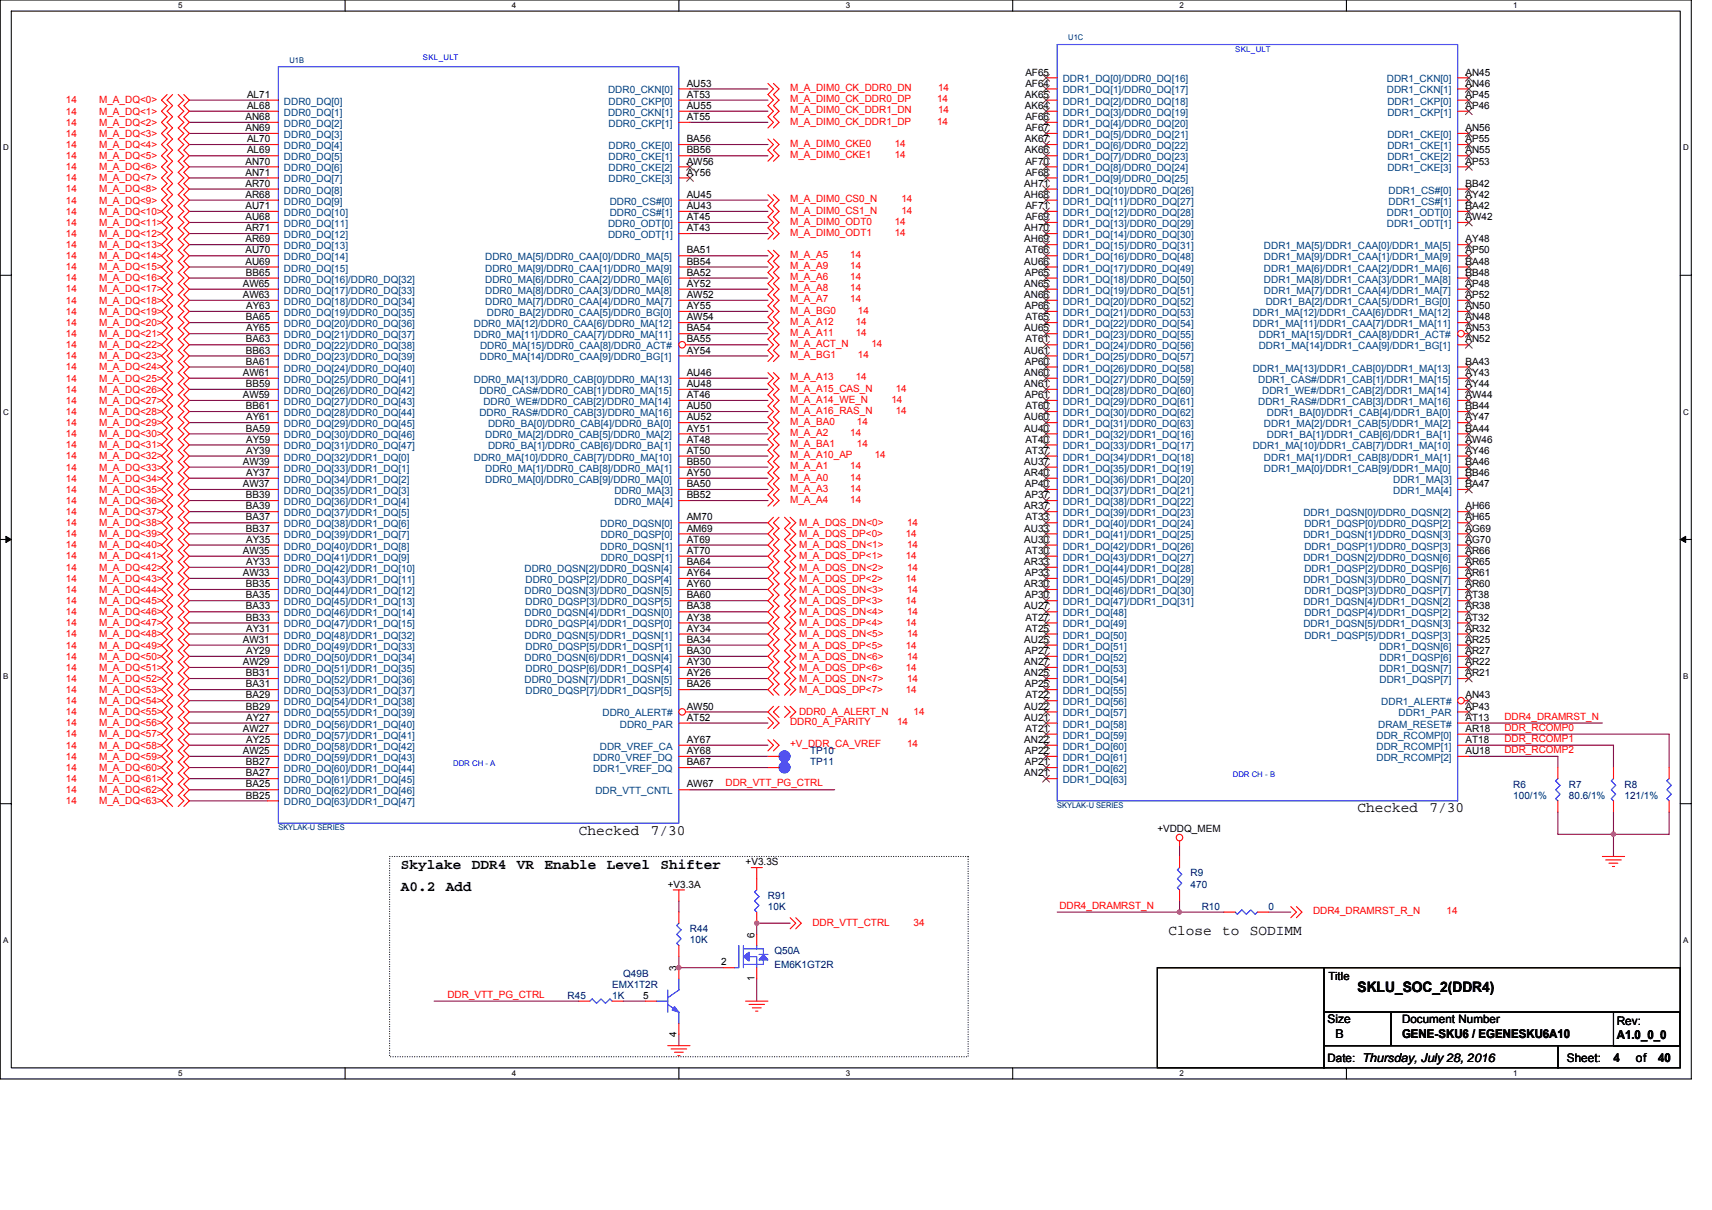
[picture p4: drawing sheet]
<svg xmlns="http://www.w3.org/2000/svg" width="297mm" height="210mm" viewBox="0 0 297 210" stroke-linecap="round" stroke-linejoin="round" font-family="sans-serif">
<defs><g id="words">
<g font-size="2.5">
<text x="235.5" y="140.9">Checked</text>
<text x="248" y="140.9">7/30</text>
<text x="100.4" y="144.8">Checked</text>
<text x="112.9" y="144.8">7/30</text>
<text x="69.5" y="150.7">Skylake</text>
<text x="69.5" y="154.6">A0.2</text>
<text x="77.4" y="154.6">Add</text>
<text x="81.8" y="150.7">DDR4</text>
<text x="89.7" y="150.7">VR</text>
<text x="94.5" y="150.7">Enable</text>
<text x="105.3" y="150.7">Level</text>
<text x="114.6" y="150.7">Shifter</text>
<text x="202.7" y="162.2">Close</text>
<text x="212" y="162.2">to</text>
<text x="216.9" y="162.2">SODIMM</text>
<text x="235.5" y="172.2">SKLU_SOC_2(DDR4)</text>
</g>
<g font-size="2.1">
<text x="230.3" y="177.5">Size</text>
<text x="280.5" y="177.9">Rev:</text>
<text x="231.7" y="180.1">B</text>
<text x="243.3" y="180.1">GENE-SKU6 / EGENESKU6A10</text>
<text x="271.8" y="184.3">Sheet:</text>
<text x="279.9" y="184.4">4</text>
<text x="280.5" y="180.3">A1.0_0_0</text>
<text x="283.8" y="184.3">of</text>
<text x="287.7" y="184.4">40</text>
</g>
<g font-size="2">
<text x="243.3" y="177.5">Document Number</text>
<text x="230.3" y="184.2">Date: Thursday, July 28, 2016</text>
</g>
<text font-size="1.9" x="230.5" y="170.1">Title</text>
<g font-size="1.7" fill="#f00">
<text x="11.4" y="17.9">14</text>
<text x="17.2" y="17.9">M_A_DQ&lt;0&gt;</text>
<text x="137.1" y="15.8">M_A_DIM0_CK_DDR0_DN</text>
<text x="137.1" y="17.8">M_A_DIM0_CK_DDR0_DP</text>
<text x="162.6" y="17.8">14</text>
<text x="162.8" y="15.8">14</text>
<text x="11.4" y="19.9">14</text>
<text x="11.4" y="21.8">14</text>
<text x="11.4" y="23.7">14</text>
<text x="17.2" y="19.9">M_A_DQ&lt;1&gt;</text>
<text x="17.2" y="21.8">M_A_DQ&lt;2&gt;</text>
<text x="17.2" y="23.7">M_A_DQ&lt;3&gt;</text>
<text x="137.1" y="19.7">M_A_DIM0_CK_DDR1_DN</text>
<text x="137.1" y="21.6">M_A_DIM0_CK_DDR1_DP</text>
<text x="162.6" y="21.6">14</text>
<text x="162.8" y="19.7">14</text>
<text x="11.4" y="25.7">14</text>
<text x="11.4" y="27.6">14</text>
<text x="11.4" y="29.5">14</text>
<text x="17.2" y="25.7">M_A_DQ&lt;4&gt;</text>
<text x="17.2" y="27.6">M_A_DQ&lt;5&gt;</text>
<text x="17.2" y="29.5">M_A_DQ&lt;6&gt;</text>
<text x="137.1" y="25.5">M_A_DIM0_CKE0</text>
<text x="137.1" y="27.4">M_A_DIM0_CKE1</text>
<text x="155.2" y="25.5">14</text>
<text x="155.2" y="27.4">14</text>
<text x="11.4" y="31.5">14</text>
<text x="11.4" y="33.4">14</text>
<text x="11.4" y="35.3">14</text>
<text x="17.2" y="31.5">M_A_DQ&lt;7&gt;</text>
<text x="17.2" y="33.4">M_A_DQ&lt;8&gt;</text>
<text x="17.2" y="35.3">M_A_DQ&lt;9&gt;</text>
<text x="137.1" y="35.1">M_A_DIM0_CS0_N</text>
<text x="156.4" y="35.1">14</text>
<text x="11.4" y="37.3">14</text>
<text x="11.4" y="39.2">14</text>
<text x="11.4" y="41.1">14</text>
<text x="17.2" y="37.3">M_A_DQ&lt;10&gt;</text>
<text x="17.2" y="39.2">M_A_DQ&lt;11&gt;</text>
<text x="17.2" y="41.1">M_A_DQ&lt;12&gt;</text>
<text x="137.1" y="37.1">M_A_DIM0_CS1_N</text>
<text x="137.1" y="39">M_A_DIM0_ODT0</text>
<text x="137.1" y="40.9">M_A_DIM0_ODT1</text>
<text x="155.2" y="39">14</text>
<text x="155.2" y="40.9">14</text>
<text x="156.4" y="37.1">14</text>
<text x="11.4" y="43.1">14</text>
<text x="11.4" y="45">14</text>
<text x="11.4" y="46.9">14</text>
<text x="17.2" y="43.1">M_A_DQ&lt;13&gt;</text>
<text x="17.2" y="45">M_A_DQ&lt;14&gt;</text>
<text x="17.2" y="46.9">M_A_DQ&lt;15&gt;</text>
<text x="137.1" y="44.8">M_A_A5</text>
<text x="137.1" y="46.7">M_A_A9</text>
<text x="147.5" y="44.8">14</text>
<text x="147.5" y="46.7">14</text>
<text x="11.4" y="48.8">14</text>
<text x="11.4" y="50.8">14</text>
<text x="11.4" y="52.7">14</text>
<text x="17.2" y="48.8">M_A_DQ&lt;16&gt;</text>
<text x="17.2" y="50.8">M_A_DQ&lt;17&gt;</text>
<text x="17.2" y="52.7">M_A_DQ&lt;18&gt;</text>
<text x="137.1" y="48.6">M_A_A6</text>
<text x="137.1" y="50.6">M_A_A8</text>
<text x="137.1" y="52.5">M_A_A7</text>
<text x="147.5" y="48.6">14</text>
<text x="147.5" y="50.6">14</text>
<text x="147.5" y="52.5">14</text>
<text x="11.4" y="54.6">14</text>
<text x="11.4" y="56.6">14</text>
<text x="11.4" y="58.5">14</text>
<text x="17.2" y="54.6">M_A_DQ&lt;19&gt;</text>
<text x="17.2" y="56.6">M_A_DQ&lt;20&gt;</text>
<text x="17.2" y="58.5">M_A_DQ&lt;21&gt;</text>
<text x="137.1" y="54.4">M_A_BG0</text>
<text x="137.1" y="56.4">M_A_A12</text>
<text x="137.1" y="58.3">M_A_A11</text>
<text x="148.5" y="56.4">14</text>
<text x="148.5" y="58.3">14</text>
<text x="148.9" y="54.4">14</text>
<text x="11.4" y="60.4">14</text>
<text x="11.4" y="62.4">14</text>
<text x="11.4" y="64.3">14</text>
<text x="17.2" y="60.4">M_A_DQ&lt;22&gt;</text>
<text x="17.2" y="62.4">M_A_DQ&lt;23&gt;</text>
<text x="17.2" y="64.3">M_A_DQ&lt;24&gt;</text>
<text x="137.1" y="60.2">M_A_ACT_N</text>
<text x="137.1" y="62.1">M_A_BG1</text>
<text x="148.9" y="62.1">14</text>
<text x="151.2" y="60.2">14</text>
<text x="11.4" y="66.2">14</text>
<text x="11.4" y="68.1">14</text>
<text x="11.4" y="70.1">14</text>
<text x="17.2" y="66.2">M_A_DQ&lt;25&gt;</text>
<text x="17.2" y="68.1">M_A_DQ&lt;26&gt;</text>
<text x="17.2" y="70.1">M_A_DQ&lt;27&gt;</text>
<text x="137.1" y="66">M_A_A13</text>
<text x="137.1" y="67.9">M_A_A15_CAS_N</text>
<text x="137.1" y="69.9">M_A_A14_WE_N</text>
<text x="137.1" y="71.8">M_A_A16_RAS_N</text>
<text x="148.5" y="66">14</text>
<text x="154.7" y="69.9">14</text>
<text x="155.4" y="67.9">14</text>
<text x="155.4" y="71.8">14</text>
<text x="11.4" y="72">14</text>
<text x="11.4" y="73.9">14</text>
<text x="11.4" y="75.9">14</text>
<text x="11.4" y="77.8">14</text>
<text x="17.2" y="72">M_A_DQ&lt;28&gt;</text>
<text x="17.2" y="73.9">M_A_DQ&lt;29&gt;</text>
<text x="17.2" y="75.9">M_A_DQ&lt;30&gt;</text>
<text x="17.2" y="77.8">M_A_DQ&lt;31&gt;</text>
<text x="137.1" y="73.7">M_A_BA0</text>
<text x="137.1" y="75.7">M_A_A2</text>
<text x="137.1" y="77.6">M_A_BA1</text>
<text x="147.5" y="75.7">14</text>
<text x="148.7" y="73.7">14</text>
<text x="148.7" y="77.6">14</text>
<text x="11.4" y="79.7">14</text>
<text x="11.4" y="81.7">14</text>
<text x="11.4" y="83.6">14</text>
<text x="17.2" y="79.7">M_A_DQ&lt;32&gt;</text>
<text x="17.2" y="81.7">M_A_DQ&lt;33&gt;</text>
<text x="17.2" y="83.6">M_A_DQ&lt;34&gt;</text>
<text x="137.1" y="79.5">M_A_A10_AP</text>
<text x="137.1" y="81.4">M_A_A1</text>
<text x="137.1" y="83.4">M_A_A0</text>
<text x="147.5" y="81.4">14</text>
<text x="147.5" y="83.4">14</text>
<text x="151.8" y="79.5">14</text>
<text x="11.4" y="85.5">14</text>
<text x="11.4" y="87.4">14</text>
<text x="11.4" y="89.4">14</text>
<text x="17.2" y="85.5">M_A_DQ&lt;35&gt;</text>
<text x="17.2" y="87.4">M_A_DQ&lt;36&gt;</text>
<text x="17.2" y="89.4">M_A_DQ&lt;37&gt;</text>
<text x="137.1" y="85.3">M_A_A3</text>
<text x="137.1" y="87.2">M_A_A4</text>
<text x="147.5" y="85.3">14</text>
<text x="147.5" y="87.2">14</text>
<text x="11.4" y="91.3">14</text>
<text x="11.4" y="93.2">14</text>
<text x="11.4" y="95.2">14</text>
<text x="17.2" y="91.3">M_A_DQ&lt;38&gt;</text>
<text x="17.2" y="93.2">M_A_DQ&lt;39&gt;</text>
<text x="17.2" y="95.2">M_A_DQ&lt;40&gt;</text>
<text x="138.6" y="91.3">M_A_DQS_DN&lt;0&gt;</text>
<text x="138.6" y="93.2">M_A_DQS_DP&lt;0&gt;</text>
<text x="138.6" y="95.2">M_A_DQS_DN&lt;1&gt;</text>
<text x="157.2" y="93.2">14</text>
<text x="157.4" y="91.3">14</text>
<text x="157.4" y="95.2">14</text>
<text x="11.4" y="97.1">14</text>
<text x="11.4" y="99">14</text>
<text x="11.4" y="101">14</text>
<text x="17.2" y="97.1">M_A_DQ&lt;41&gt;</text>
<text x="17.2" y="99">M_A_DQ&lt;42&gt;</text>
<text x="17.2" y="101">M_A_DQ&lt;43&gt;</text>
<text x="138.6" y="97.1">M_A_DQS_DP&lt;1&gt;</text>
<text x="138.6" y="99">M_A_DQS_DN&lt;2&gt;</text>
<text x="138.6" y="101">M_A_DQS_DP&lt;2&gt;</text>
<text x="157.2" y="97.1">14</text>
<text x="157.2" y="101">14</text>
<text x="157.4" y="99">14</text>
<text x="11.4" y="102.9">14</text>
<text x="11.4" y="104.8">14</text>
<text x="11.4" y="106.7">14</text>
<text x="17.2" y="102.9">M_A_DQ&lt;44&gt;</text>
<text x="17.2" y="104.8">M_A_DQ&lt;45&gt;</text>
<text x="17.2" y="106.7">M_A_DQ&lt;46&gt;</text>
<text x="138.6" y="102.9">M_A_DQS_DN&lt;3&gt;</text>
<text x="138.6" y="104.8">M_A_DQS_DP&lt;3&gt;</text>
<text x="138.6" y="106.7">M_A_DQS_DN&lt;4&gt;</text>
<text x="157.2" y="104.8">14</text>
<text x="157.4" y="102.9">14</text>
<text x="157.4" y="106.7">14</text>
<text x="11.4" y="108.7">14</text>
<text x="11.4" y="110.6">14</text>
<text x="11.4" y="112.5">14</text>
<text x="17.2" y="108.7">M_A_DQ&lt;47&gt;</text>
<text x="17.2" y="110.6">M_A_DQ&lt;48&gt;</text>
<text x="17.2" y="112.5">M_A_DQ&lt;49&gt;</text>
<text x="138.6" y="108.7">M_A_DQS_DP&lt;4&gt;</text>
<text x="138.6" y="110.6">M_A_DQS_DN&lt;5&gt;</text>
<text x="138.6" y="112.5">M_A_DQS_DP&lt;5&gt;</text>
<text x="157.2" y="108.7">14</text>
<text x="157.2" y="112.5">14</text>
<text x="157.4" y="110.6">14</text>
<text x="11.4" y="114.5">14</text>
<text x="11.4" y="116.4">14</text>
<text x="11.4" y="118.3">14</text>
<text x="17.2" y="114.5">M_A_DQ&lt;50&gt;</text>
<text x="17.2" y="116.4">M_A_DQ&lt;51&gt;</text>
<text x="17.2" y="118.3">M_A_DQ&lt;52&gt;</text>
<text x="138.6" y="114.5">M_A_DQS_DN&lt;6&gt;</text>
<text x="138.6" y="116.4">M_A_DQS_DP&lt;6&gt;</text>
<text x="138.6" y="118.3">M_A_DQS_DN&lt;7&gt;</text>
<text x="157.2" y="116.4">14</text>
<text x="157.4" y="114.5">14</text>
<text x="157.4" y="118.3">14</text>
<text x="11.4" y="120.3">14</text>
<text x="11.4" y="122.2">14</text>
<text x="11.4" y="124.1">14</text>
<text x="17.2" y="120.3">M_A_DQ&lt;53&gt;</text>
<text x="17.2" y="122.2">M_A_DQ&lt;54&gt;</text>
<text x="17.2" y="124.1">M_A_DQ&lt;55&gt;</text>
<text x="137.1" y="125.9">DDR0_A_PARITY</text>
<text x="138.6" y="120.3">M_A_DQS_DP&lt;7&gt;</text>
<text x="138.6" y="124.1">DDR0_A_ALERT_N</text>
<text x="155.6" y="125.9">14</text>
<text x="157.2" y="120.3">14</text>
<text x="158.5" y="124.1">14</text>
<text x="261" y="124.9">DDR4_DRAMRST_N</text>
<text x="11.4" y="126">14</text>
<text x="11.4" y="128">14</text>
<text x="11.4" y="129.9">14</text>
<text x="11.4" y="131.8">14</text>
<text x="17.2" y="126">M_A_DQ&lt;56&gt;</text>
<text x="17.2" y="128">M_A_DQ&lt;57&gt;</text>
<text x="17.2" y="129.9">M_A_DQ&lt;58&gt;</text>
<text x="17.2" y="131.8">M_A_DQ&lt;59&gt;</text>
<text x="137.1" y="129.7">+V_DDR_CA_VREF</text>
<text x="157.4" y="129.7">14</text>
<text x="261" y="126.8">DDR_RCOMP0</text>
<text x="261" y="128.7">DDR_RCOMP1</text>
<text x="261" y="130.7">DDR_RCOMP2</text>
<text x="11.4" y="133.8">14</text>
<text x="11.4" y="135.7">14</text>
<text x="11.4" y="137.6">14</text>
<text x="17.2" y="133.8">M_A_DQ&lt;60&gt;</text>
<text x="17.2" y="135.7">M_A_DQ&lt;61&gt;</text>
<text x="17.2" y="137.6">M_A_DQ&lt;62&gt;</text>
<text x="125.9" y="136.5">DDR_VTT_PG_CTRL</text>
<text x="11.4" y="139.6">14</text>
<text x="17.2" y="139.6">M_A_DQ&lt;63&gt;</text>
<text x="140.9" y="160.6">DDR_VTT_CTRL</text>
<text x="158.5" y="160.6">34</text>
<text x="183.8" y="157.7">DDR4_DRAMRST_N</text>
<text x="227.8" y="158.7">DDR4_DRAMRST_R_N</text>
<text x="251" y="158.7">14</text>
<text x="77.6" y="173.1">DDR_VTT_PG_CTRL</text>
</g>
<g font-size="1.7">
<text x="42.9" y="17">AL71</text>
<text x="119.1" y="15">AU53</text>
<text x="119.1" y="17">AT53</text>
<text x="177.8" y="17">AK65</text>
<text x="177.9" y="13.1">AF65</text>
<text x="177.9" y="15">AF64</text>
<text x="254.3" y="13.1">AN45</text>
<text x="254.3" y="15">AN46</text>
<text x="254.3" y="17">AP45</text>
<text x="42.6" y="20.8">AN68</text>
<text x="42.6" y="22.8">AN69</text>
<text x="42.9" y="18.9">AL68</text>
<text x="119.1" y="18.9">AU55</text>
<text x="119.1" y="20.8">AT55</text>
<text x="177.8" y="18.9">AK64</text>
<text x="177.9" y="20.8">AF66</text>
<text x="177.9" y="22.8">AF67</text>
<text x="254.3" y="22.8">AN56</text>
<text x="254.3" y="18.9">AP46</text>
<text x="42.6" y="28.6">AN70</text>
<text x="42.9" y="24.7">AL70</text>
<text x="42.9" y="26.6">AL69</text>
<text x="119.1" y="24.7">BA56</text>
<text x="119.1" y="26.6">BB56</text>
<text x="119.1" y="28.6">AW56</text>
<text x="177.8" y="24.7">AK67</text>
<text x="177.8" y="26.6">AK66</text>
<text x="177.9" y="28.6">AF70</text>
<text x="254.3" y="24.7">AP55</text>
<text x="254.3" y="26.6">AN55</text>
<text x="254.3" y="28.6">AP53</text>
<text x="42.6" y="30.5">AN71</text>
<text x="42.6" y="32.4">AR70</text>
<text x="42.6" y="34.3">AR68</text>
<text x="119.1" y="34.3">AU45</text>
<text x="119.1" y="30.5">AY56</text>
<text x="177.7" y="32.4">AH71</text>
<text x="177.7" y="34.3">AH68</text>
<text x="177.9" y="30.5">AF68</text>
<text x="254.3" y="32.4">BB42</text>
<text x="254.3" y="34.3">AY42</text>
<text x="42.6" y="36.3">AU71</text>
<text x="42.6" y="38.2">AU68</text>
<text x="42.6" y="40.1">AR71</text>
<text x="119.1" y="36.3">AU43</text>
<text x="119.1" y="38.2">AT45</text>
<text x="119.1" y="40.1">AT43</text>
<text x="177.7" y="40.1">AH70</text>
<text x="177.9" y="36.3">AF71</text>
<text x="177.9" y="38.2">AF69</text>
<text x="254.3" y="36.3">BA42</text>
<text x="254.3" y="38.2">AW42</text>
<text x="42.6" y="42.1">AR69</text>
<text x="42.6" y="44">AU70</text>
<text x="42.6" y="45.9">AU69</text>
<text x="42.7" y="47.9">BB65</text>
<text x="119.1" y="44">BA51</text>
<text x="119.1" y="47.9">BA52</text>
<text x="119.1" y="45.9">BB54</text>
<text x="177.7" y="42.1">AH69</text>
<text x="177.7" y="45.9">AU66</text>
<text x="177.8" y="47.9">AP65</text>
<text x="177.9" y="44">AT66</text>
<text x="254.3" y="42.1">AY48</text>
<text x="254.3" y="45.9">BA48</text>
<text x="254.3" y="47.9">BB48</text>
<text x="254.3" y="44">AP50</text>
<text x="42.1" y="49.8">AW65</text>
<text x="42.1" y="51.7">AW63</text>
<text x="42.7" y="53.6">AY63</text>
<text x="119.1" y="53.6">AY55</text>
<text x="119.1" y="51.7">AW52</text>
<text x="119.1" y="49.8">AY52</text>
<text x="177.7" y="49.8">AN65</text>
<text x="177.7" y="51.7">AN66</text>
<text x="177.8" y="53.6">AP66</text>
<text x="254.3" y="51.7">AP52</text>
<text x="254.3" y="49.8">AP48</text>
<text x="254.3" y="53.6">AN50</text>
<text x="42.7" y="55.6">BA65</text>
<text x="42.7" y="59.4">BA63</text>
<text x="42.7" y="57.5">AY65</text>
<text x="119.1" y="57.5">BA54</text>
<text x="119.1" y="55.6">AW54</text>
<text x="119.1" y="59.4">BA55</text>
<text x="177.7" y="57.5">AU65</text>
<text x="177.9" y="55.6">AT65</text>
<text x="177.9" y="59.4">AT61</text>
<text x="254.3" y="59.4">AN52</text>
<text x="254.3" y="57.5">AN53</text>
<text x="254.3" y="55.6">AN48</text>
<text x="42.1" y="65.2">AW61</text>
<text x="42.7" y="61.4">BB63</text>
<text x="42.7" y="63.3">BA61</text>
<text x="119.1" y="65.2">AU46</text>
<text x="119.1" y="61.4">AY54</text>
<text x="177.7" y="61.4">AU61</text>
<text x="177.7" y="65.2">AN60</text>
<text x="177.8" y="63.3">AP60</text>
<text x="254.3" y="65.2">AY43</text>
<text x="254.3" y="63.3">BA43</text>
<text x="42.1" y="69.1">AW59</text>
<text x="42.7" y="67.2">BB59</text>
<text x="42.7" y="71">BB61</text>
<text x="119.1" y="69.1">AT46</text>
<text x="119.1" y="67.2">AU48</text>
<text x="119.1" y="71">AU50</text>
<text x="177.7" y="67.2">AN61</text>
<text x="177.8" y="69.1">AP61</text>
<text x="177.9" y="71">AT60</text>
<text x="254.3" y="67.2">AY44</text>
<text x="254.3" y="71">BB44</text>
<text x="254.3" y="69.1">AW44</text>
<text x="42.7" y="74.9">BA59</text>
<text x="42.7" y="72.9">AY61</text>
<text x="42.7" y="76.8">AY59</text>
<text x="119.1" y="72.9">AU52</text>
<text x="119.1" y="76.8">AT48</text>
<text x="119.1" y="74.9">AY51</text>
<text x="177.7" y="72.9">AU60</text>
<text x="177.7" y="74.9">AU40</text>
<text x="177.9" y="76.8">AT40</text>
<text x="254.3" y="74.9">BA44</text>
<text x="254.3" y="72.9">AY47</text>
<text x="254.3" y="76.8">AW46</text>
<text x="42.1" y="80.7">AW39</text>
<text x="42.7" y="78.7">AY39</text>
<text x="42.7" y="82.6">AY37</text>
<text x="119.1" y="78.7">AT50</text>
<text x="119.1" y="82.6">AY50</text>
<text x="119.1" y="80.7">BB50</text>
<text x="177.7" y="80.7">AU37</text>
<text x="177.7" y="82.6">AR40</text>
<text x="177.9" y="78.7">AT37</text>
<text x="254.3" y="80.7">BA46</text>
<text x="254.3" y="78.7">AY46</text>
<text x="254.3" y="82.6">BB46</text>
<text x="42.1" y="84.5">AW37</text>
<text x="42.7" y="86.5">BB39</text>
<text x="42.7" y="88.4">BA39</text>
<text x="119.1" y="84.5">BA50</text>
<text x="119.1" y="86.5">BB52</text>
<text x="177.7" y="88.4">AR37</text>
<text x="177.8" y="84.5">AP40</text>
<text x="177.8" y="86.5">AP37</text>
<text x="254.3" y="84.5">BA47</text>
<text x="254.3" y="88.4">AH66</text>
<text x="42.7" y="90.3">BA37</text>
<text x="42.7" y="92.2">BB37</text>
<text x="42.7" y="94.2">AY35</text>
<text x="119.1" y="92.2">AM69</text>
<text x="119.1" y="90.3">AM70</text>
<text x="119.1" y="94.2">AT69</text>
<text x="177.7" y="92.2">AU33</text>
<text x="177.7" y="94.2">AU30</text>
<text x="177.9" y="90.3">AT33</text>
<text x="254.3" y="90.3">AH65</text>
<text x="254.3" y="94.2">AG70</text>
<text x="254.3" y="92.2">AG69</text>
<text x="42.1" y="96.1">AW35</text>
<text x="42.1" y="100">AW33</text>
<text x="42.7" y="101.9">BB35</text>
<text x="42.7" y="98">AY33</text>
<text x="119.1" y="96.1">AT70</text>
<text x="119.1" y="100">AY64</text>
<text x="119.1" y="98">BA64</text>
<text x="119.1" y="101.9">AY60</text>
<text x="177.7" y="98">AR33</text>
<text x="177.7" y="101.9">AR30</text>
<text x="177.8" y="100">AP33</text>
<text x="177.9" y="96.1">AT30</text>
<text x="254.3" y="98">AR65</text>
<text x="254.3" y="101.9">AR60</text>
<text x="254.3" y="96.1">AR66</text>
<text x="254.3" y="100">AR61</text>
<text x="42.7" y="103.8">BA35</text>
<text x="42.7" y="105.8">BA33</text>
<text x="42.7" y="107.7">BB33</text>
<text x="119.1" y="103.8">BA60</text>
<text x="119.1" y="107.7">AY38</text>
<text x="119.1" y="105.8">BA38</text>
<text x="177.7" y="105.8">AU27</text>
<text x="177.8" y="103.8">AP30</text>
<text x="177.9" y="107.7">AT27</text>
<text x="254.3" y="105.8">AR38</text>
<text x="254.3" y="103.8">AT38</text>
<text x="254.3" y="107.7">AT32</text>
<text x="42.1" y="111.5">AW31</text>
<text x="42.7" y="109.6">AY31</text>
<text x="42.7" y="113.5">AY29</text>
<text x="119.1" y="111.5">BA34</text>
<text x="119.1" y="109.6">AY34</text>
<text x="119.1" y="113.5">BA30</text>
<text x="177.7" y="111.5">AU25</text>
<text x="177.8" y="113.5">AP27</text>
<text x="177.9" y="109.6">AT25</text>
<text x="254.3" y="113.5">AR27</text>
<text x="254.3" y="109.6">AR32</text>
<text x="254.3" y="111.5">AR25</text>
<text x="42.1" y="115.4">AW29</text>
<text x="42.7" y="117.3">BB31</text>
<text x="42.7" y="119.3">BA31</text>
<text x="119.1" y="115.4">AY30</text>
<text x="119.1" y="119.3">BA26</text>
<text x="119.1" y="117.3">AY26</text>
<text x="177.7" y="115.4">AN27</text>
<text x="177.7" y="117.3">AN25</text>
<text x="177.8" y="119.3">AP25</text>
<text x="254.3" y="117.3">AR21</text>
<text x="254.3" y="115.4">AR22</text>
<text x="42.7" y="121.2">BA29</text>
<text x="42.7" y="123.1">BB29</text>
<text x="42.7" y="125.1">AY27</text>
<text x="119.1" y="125.1">AT52</text>
<text x="119.1" y="123.1">AW50</text>
<text x="177.7" y="123.1">AU22</text>
<text x="177.7" y="125.1">AU21</text>
<text x="177.9" y="121.2">AT22</text>
<text x="254.3" y="125.1">AT13</text>
<text x="254.3" y="123.1">AP43</text>
<text x="254.3" y="121.2">AN43</text>
<text x="42.1" y="127">AW27</text>
<text x="42.1" y="130.9">AW25</text>
<text x="42.7" y="128.9">AY25</text>
<text x="119.1" y="128.9">AY67</text>
<text x="119.1" y="130.9">AY68</text>
<text x="177.7" y="128.9">AN22</text>
<text x="177.8" y="130.9">AP22</text>
<text x="177.9" y="127">AT21</text>
<text x="254.3" y="127">AR18</text>
<text x="254.3" y="128.9">AT18</text>
<text x="254.3" y="130.9">AU18</text>
<text x="42.7" y="132.8">BB27</text>
<text x="42.7" y="134.7">BA27</text>
<text x="42.7" y="136.7">BA25</text>
<text x="119.1" y="136.7">AW67</text>
<text x="119.1" y="132.8">BA67</text>
<text x="177.7" y="134.7">AN21</text>
<text x="177.8" y="132.8">AP21</text>
<text x="42.7" y="138.6">BB25</text>
<text x="200.8" y="144.4">+VDDQ_MEM</text>
<text x="115.9" y="154.1">+V3.3A</text>
<text x="129.4" y="150.2">+V3.3S</text>
<text x="125.1" y="167.5">2</text>
<text x="130.9" y="162.7" transform="rotate(-90 130.9 162.7)">6</text>
<text x="111.6" y="173.3">5</text>
<text x="117.4" y="168.5" transform="rotate(-90 117.4 168.5)">3</text>
<text x="130.9" y="170.2" transform="rotate(-90 130.9 170.2)">1</text>
<text x="117.4" y="179.9" transform="rotate(-90 117.4 179.9)">4</text>
</g>
<g font-size="1.7" fill="#004080">
<text x="105.5" y="16.2">DDR0_CKN[0]</text>
<text x="184.4" y="14.3">DDR1_DQ[0]/DDR0_DQ[16]</text>
<text x="184.4" y="16.2">DDR1_DQ[1]/DDR0_DQ[17]</text>
<text x="240.6" y="14.3">DDR1_CKN[0]</text>
<text x="240.6" y="16.2">DDR1_CKN[1]</text>
<text x="49.3" y="18.2">DDR0_DQ[0]</text>
<text x="49.3" y="20.1">DDR0_DQ[1]</text>
<text x="49.3" y="22">DDR0_DQ[2]</text>
<text x="49.3" y="23.9">DDR0_DQ[3]</text>
<text x="105.5" y="20.1">DDR0_CKN[1]</text>
<text x="105.6" y="18.2">DDR0_CKP[0]</text>
<text x="105.6" y="22">DDR0_CKP[1]</text>
<text x="184.4" y="18.2">DDR1_DQ[2]/DDR0_DQ[18]</text>
<text x="184.4" y="20.1">DDR1_DQ[3]/DDR0_DQ[19]</text>
<text x="184.4" y="22">DDR1_DQ[4]/DDR0_DQ[20]</text>
<text x="184.4" y="23.9">DDR1_DQ[5]/DDR0_DQ[21]</text>
<text x="240.7" y="23.9">DDR1_CKE[0]</text>
<text x="240.7" y="18.2">DDR1_CKP[0]</text>
<text x="240.7" y="20.1">DDR1_CKP[1]</text>
<text x="49.3" y="25.9">DDR0_DQ[4]</text>
<text x="49.3" y="27.8">DDR0_DQ[5]</text>
<text x="49.3" y="29.7">DDR0_DQ[6]</text>
<text x="105.6" y="25.9">DDR0_CKE[0]</text>
<text x="105.6" y="27.8">DDR0_CKE[1]</text>
<text x="105.6" y="29.7">DDR0_CKE[2]</text>
<text x="184.4" y="25.9">DDR1_DQ[6]/DDR0_DQ[22]</text>
<text x="184.4" y="27.8">DDR1_DQ[7]/DDR0_DQ[23]</text>
<text x="184.4" y="29.7">DDR1_DQ[8]/DDR0_DQ[24]</text>
<text x="240.7" y="25.9">DDR1_CKE[1]</text>
<text x="240.7" y="27.8">DDR1_CKE[2]</text>
<text x="240.7" y="29.7">DDR1_CKE[3]</text>
<text x="49.3" y="31.7">DDR0_DQ[7]</text>
<text x="49.3" y="33.6">DDR0_DQ[8]</text>
<text x="49.3" y="35.5">DDR0_DQ[9]</text>
<text x="105.6" y="31.7">DDR0_CKE[3]</text>
<text x="105.8" y="35.5">DDR0_CS#[0]</text>
<text x="184.4" y="31.7">DDR1_DQ[9]/DDR0_DQ[25]</text>
<text x="184.4" y="33.6">DDR1_DQ[10]/DDR0_DQ[26]</text>
<text x="184.4" y="35.5">DDR1_DQ[11]/DDR0_DQ[27]</text>
<text x="240.9" y="33.6">DDR1_CS#[0]</text>
<text x="240.9" y="35.5">DDR1_CS#[1]</text>
<text x="49.3" y="37.5">DDR0_DQ[10]</text>
<text x="49.3" y="39.4">DDR0_DQ[11]</text>
<text x="49.3" y="41.3">DDR0_DQ[12]</text>
<text x="105.5" y="39.4">DDR0_ODT[0]</text>
<text x="105.5" y="41.3">DDR0_ODT[1]</text>
<text x="105.8" y="37.5">DDR0_CS#[1]</text>
<text x="184.4" y="37.5">DDR1_DQ[12]/DDR0_DQ[28]</text>
<text x="184.4" y="39.4">DDR1_DQ[13]/DDR0_DQ[29]</text>
<text x="184.4" y="41.3">DDR1_DQ[14]/DDR0_DQ[30]</text>
<text x="240.6" y="37.5">DDR1_ODT[0]</text>
<text x="240.6" y="39.4">DDR1_ODT[1]</text>
<text x="49.3" y="43.2">DDR0_DQ[13]</text>
<text x="49.3" y="45.2">DDR0_DQ[14]</text>
<text x="49.3" y="47.1">DDR0_DQ[15]</text>
<text x="84.2" y="45.2">DDR0_MA[5]/DDR0_CAA[0]/DDR0_MA[5]</text>
<text x="84.2" y="47.1">DDR0_MA[9]/DDR0_CAA[1]/DDR0_MA[9]</text>
<text x="184.4" y="43.2">DDR1_DQ[15]/DDR0_DQ[31]</text>
<text x="184.4" y="45.2">DDR1_DQ[16]/DDR0_DQ[48]</text>
<text x="184.4" y="47.1">DDR1_DQ[17]/DDR0_DQ[49]</text>
<text x="219.3" y="43.2">DDR1_MA[5]/DDR1_CAA[0]/DDR1_MA[5]</text>
<text x="219.3" y="47.1">DDR1_MA[6]/DDR1_CAA[2]/DDR1_MA[6]</text>
<text x="219.3" y="45.2">DDR1_MA[9]/DDR1_CAA[1]/DDR1_MA[9]</text>
<text x="49.3" y="49">DDR0_DQ[16]/DDR0_DQ[32]</text>
<text x="49.3" y="51">DDR0_DQ[17]/DDR0_DQ[33]</text>
<text x="49.3" y="52.9">DDR0_DQ[18]/DDR0_DQ[34]</text>
<text x="84.2" y="49">DDR0_MA[6]/DDR0_CAA[2]/DDR0_MA[6]</text>
<text x="84.2" y="52.9">DDR0_MA[7]/DDR0_CAA[4]/DDR0_MA[7]</text>
<text x="84.2" y="51">DDR0_MA[8]/DDR0_CAA[3]/DDR0_MA[8]</text>
<text x="184.4" y="49">DDR1_DQ[18]/DDR0_DQ[50]</text>
<text x="184.4" y="51">DDR1_DQ[19]/DDR0_DQ[51]</text>
<text x="184.4" y="52.9">DDR1_DQ[20]/DDR0_DQ[52]</text>
<text x="219.3" y="51">DDR1_MA[7]/DDR1_CAA[4]/DDR1_MA[7]</text>
<text x="219.3" y="49">DDR1_MA[8]/DDR1_CAA[3]/DDR1_MA[8]</text>
<text x="219.6" y="52.9">DDR1_BA[2]/DDR1_CAA[5]/DDR1_BG[0]</text>
<text x="49.3" y="54.8">DDR0_DQ[19]/DDR0_DQ[35]</text>
<text x="49.3" y="56.8">DDR0_DQ[20]/DDR0_DQ[36]</text>
<text x="49.3" y="58.7">DDR0_DQ[21]/DDR0_DQ[37]</text>
<text x="82.2" y="58.7">DDR0_MA[11]/DDR0_CAA[7]/DDR0_MA[11]</text>
<text x="82.2" y="56.8">DDR0_MA[12]/DDR0_CAA[6]/DDR0_MA[12]</text>
<text x="84.5" y="54.8">DDR0_BA[2]/DDR0_CAA[5]/DDR0_BG[0]</text>
<text x="184.4" y="54.8">DDR1_DQ[21]/DDR0_DQ[53]</text>
<text x="184.4" y="56.8">DDR1_DQ[22]/DDR0_DQ[54]</text>
<text x="184.4" y="58.7">DDR1_DQ[23]/DDR0_DQ[55]</text>
<text x="217.4" y="56.8">DDR1_MA[11]/DDR1_CAA[7]/DDR1_MA[11]</text>
<text x="217.4" y="54.8">DDR1_MA[12]/DDR1_CAA[6]/DDR1_MA[12]</text>
<text x="218.4" y="58.7">DDR1_MA[15]/DDR1_CAA[8]/DDR1_ACT#</text>
<text x="49.3" y="60.6">DDR0_DQ[22]/DDR0_DQ[38]</text>
<text x="49.3" y="62.5">DDR0_DQ[23]/DDR0_DQ[39]</text>
<text x="49.3" y="64.5">DDR0_DQ[24]/DDR0_DQ[40]</text>
<text x="83.3" y="62.5">DDR0_MA[14]/DDR0_CAA[9]/DDR0_BG[1]</text>
<text x="83.3" y="60.6">DDR0_MA[15]/DDR0_CAA[8]/DDR0_ACT#</text>
<text x="184.4" y="60.6">DDR1_DQ[24]/DDR0_DQ[56]</text>
<text x="184.4" y="62.5">DDR1_DQ[25]/DDR0_DQ[57]</text>
<text x="184.4" y="64.5">DDR1_DQ[26]/DDR0_DQ[58]</text>
<text x="217.4" y="64.5">DDR1_MA[13]/DDR1_CAB[0]/DDR1_MA[13]</text>
<text x="218.4" y="60.6">DDR1_MA[14]/DDR1_CAA[9]/DDR1_BG[1]</text>
<text x="49.3" y="66.4">DDR0_DQ[25]/DDR0_DQ[41]</text>
<text x="49.3" y="68.3">DDR0_DQ[26]/DDR0_DQ[42]</text>
<text x="49.3" y="70.3">DDR0_DQ[27]/DDR0_DQ[43]</text>
<text x="82.2" y="66.4">DDR0_MA[13]/DDR0_CAB[0]/DDR0_MA[13]</text>
<text x="83.2" y="68.3">DDR0_CAS#/DDR0_CAB[1]/DDR0_MA[15]</text>
<text x="83.9" y="70.3">DDR0_WE#/DDR0_CAB[2]/DDR0_MA[14]</text>
<text x="184.4" y="66.4">DDR1_DQ[27]/DDR0_DQ[59]</text>
<text x="184.4" y="68.3">DDR1_DQ[28]/DDR0_DQ[60]</text>
<text x="184.4" y="70.3">DDR1_DQ[29]/DDR0_DQ[61]</text>
<text x="218.3" y="66.4">DDR1_CAS#/DDR1_CAB[1]/DDR1_MA[15]</text>
<text x="218.3" y="70.3">DDR1_RAS#/DDR1_CAB[3]/DDR1_MA[16]</text>
<text x="219" y="68.3">DDR1_WE#/DDR1_CAB[2]/DDR1_MA[14]</text>
<text x="49.3" y="72.2">DDR0_DQ[28]/DDR0_DQ[44]</text>
<text x="49.3" y="74.1">DDR0_DQ[29]/DDR0_DQ[45]</text>
<text x="49.3" y="76.1">DDR0_DQ[30]/DDR0_DQ[46]</text>
<text x="49.3" y="78">DDR0_DQ[31]/DDR0_DQ[47]</text>
<text x="83.2" y="72.2">DDR0_RAS#/DDR0_CAB[3]/DDR0_MA[16]</text>
<text x="84.2" y="76.1">DDR0_MA[2]/DDR0_CAB[5]/DDR0_MA[2]</text>
<text x="84.7" y="74.1">DDR0_BA[0]/DDR0_CAB[4]/DDR0_BA[0]</text>
<text x="84.7" y="78">DDR0_BA[1]/DDR0_CAB[6]/DDR0_BA[1]</text>
<text x="184.4" y="72.2">DDR1_DQ[30]/DDR0_DQ[62]</text>
<text x="184.4" y="74.1">DDR1_DQ[31]/DDR0_DQ[63]</text>
<text x="184.4" y="76.1">DDR1_DQ[32]/DDR1_DQ[16]</text>
<text x="184.4" y="78">DDR1_DQ[33]/DDR1_DQ[17]</text>
<text x="217.4" y="78">DDR1_MA[10]/DDR1_CAB[7]/DDR1_MA[10]</text>
<text x="219.3" y="74.1">DDR1_MA[2]/DDR1_CAB[5]/DDR1_MA[2]</text>
<text x="219.8" y="72.2">DDR1_BA[0]/DDR1_CAB[4]/DDR1_BA[0]</text>
<text x="219.8" y="76.1">DDR1_BA[1]/DDR1_CAB[6]/DDR1_BA[1]</text>
<text x="49.3" y="79.9">DDR0_DQ[32]/DDR1_DQ[0]</text>
<text x="49.3" y="81.9">DDR0_DQ[33]/DDR1_DQ[1]</text>
<text x="49.3" y="83.8">DDR0_DQ[34]/DDR1_DQ[2]</text>
<text x="82.2" y="79.9">DDR0_MA[10]/DDR0_CAB[7]/DDR0_MA[10]</text>
<text x="84.2" y="83.8">DDR0_MA[0]/DDR0_CAB[9]/DDR0_MA[0]</text>
<text x="84.2" y="81.9">DDR0_MA[1]/DDR0_CAB[8]/DDR0_MA[1]</text>
<text x="184.4" y="79.9">DDR1_DQ[34]/DDR1_DQ[18]</text>
<text x="184.4" y="81.9">DDR1_DQ[35]/DDR1_DQ[19]</text>
<text x="184.4" y="83.8">DDR1_DQ[36]/DDR1_DQ[20]</text>
<text x="219.3" y="81.9">DDR1_MA[0]/DDR1_CAB[9]/DDR1_MA[0]</text>
<text x="219.3" y="79.9">DDR1_MA[1]/DDR1_CAB[8]/DDR1_MA[1]</text>
<text x="241.7" y="83.8">DDR1_MA[3]</text>
<text x="49.3" y="85.7">DDR0_DQ[35]/DDR1_DQ[3]</text>
<text x="49.3" y="87.7">DDR0_DQ[36]/DDR1_DQ[4]</text>
<text x="49.3" y="89.6">DDR0_DQ[37]/DDR1_DQ[5]</text>
<text x="106.6" y="85.7">DDR0_MA[3]</text>
<text x="106.6" y="87.7">DDR0_MA[4]</text>
<text x="184.4" y="85.7">DDR1_DQ[37]/DDR1_DQ[21]</text>
<text x="184.4" y="87.7">DDR1_DQ[38]/DDR1_DQ[22]</text>
<text x="184.4" y="89.6">DDR1_DQ[39]/DDR1_DQ[23]</text>
<text x="226.1" y="89.6">DDR1_DQSN[0]/DDR0_DQSN[2]</text>
<text x="241.7" y="85.7">DDR1_MA[4]</text>
<text x="49.3" y="91.5">DDR0_DQ[38]/DDR1_DQ[6]</text>
<text x="49.3" y="93.4">DDR0_DQ[39]/DDR1_DQ[7]</text>
<text x="49.3" y="95.4">DDR0_DQ[40]/DDR1_DQ[8]</text>
<text x="104.2" y="91.5">DDR0_DQSN[0]</text>
<text x="104.2" y="95.4">DDR0_DQSN[1]</text>
<text x="104.2" y="93.4">DDR0_DQSP[0]</text>
<text x="184.4" y="91.5">DDR1_DQ[40]/DDR1_DQ[24]</text>
<text x="184.4" y="93.4">DDR1_DQ[41]/DDR1_DQ[25]</text>
<text x="184.4" y="95.4">DDR1_DQ[42]/DDR1_DQ[26]</text>
<text x="226.1" y="93.4">DDR1_DQSN[1]/DDR0_DQSN[3]</text>
<text x="226.3" y="91.5">DDR1_DQSP[0]/DDR0_DQSP[2]</text>
<text x="226.3" y="95.4">DDR1_DQSP[1]/DDR0_DQSP[3]</text>
<text x="49.3" y="97.3">DDR0_DQ[41]/DDR1_DQ[9]</text>
<text x="49.3" y="99.2">DDR0_DQ[42]/DDR1_DQ[10]</text>
<text x="49.3" y="101.2">DDR0_DQ[43]/DDR1_DQ[11]</text>
<text x="91" y="99.2">DDR0_DQSN[2]/DDR0_DQSN[4]</text>
<text x="91.2" y="101.2">DDR0_DQSP[2]/DDR0_DQSP[4]</text>
<text x="104.2" y="97.3">DDR0_DQSP[1]</text>
<text x="184.4" y="97.3">DDR1_DQ[43]/DDR1_DQ[27]</text>
<text x="184.4" y="99.2">DDR1_DQ[44]/DDR1_DQ[28]</text>
<text x="184.4" y="101.2">DDR1_DQ[45]/DDR1_DQ[29]</text>
<text x="226.1" y="97.3">DDR1_DQSN[2]/DDR0_DQSN[6]</text>
<text x="226.1" y="101.2">DDR1_DQSN[3]/DDR0_DQSN[7]</text>
<text x="226.3" y="99.2">DDR1_DQSP[2]/DDR0_DQSP[6]</text>
<text x="49.3" y="103.1">DDR0_DQ[44]/DDR1_DQ[12]</text>
<text x="49.3" y="105">DDR0_DQ[45]/DDR1_DQ[13]</text>
<text x="49.3" y="107">DDR0_DQ[46]/DDR1_DQ[14]</text>
<text x="91" y="103.1">DDR0_DQSN[3]/DDR0_DQSN[5]</text>
<text x="91" y="107">DDR0_DQSN[4]/DDR1_DQSN[0]</text>
<text x="91.2" y="105">DDR0_DQSP[3]/DDR0_DQSP[5]</text>
<text x="184.4" y="103.1">DDR1_DQ[46]/DDR1_DQ[30]</text>
<text x="184.4" y="105">DDR1_DQ[47]/DDR1_DQ[31]</text>
<text x="184.4" y="107">DDR1_DQ[48]</text>
<text x="226.1" y="105">DDR1_DQSN[4]/DDR1_DQSN[2]</text>
<text x="226.3" y="103.1">DDR1_DQSP[3]/DDR0_DQSP[7]</text>
<text x="226.3" y="107">DDR1_DQSP[4]/DDR1_DQSP[2]</text>
<text x="49.3" y="108.9">DDR0_DQ[47]/DDR1_DQ[15]</text>
<text x="49.3" y="110.8">DDR0_DQ[48]/DDR1_DQ[32]</text>
<text x="49.3" y="112.7">DDR0_DQ[49]/DDR1_DQ[33]</text>
<text x="91" y="110.8">DDR0_DQSN[5]/DDR1_DQSN[1]</text>
<text x="91.2" y="108.9">DDR0_DQSP[4]/DDR1_DQSP[0]</text>
<text x="91.2" y="112.7">DDR0_DQSP[5]/DDR1_DQSP[1]</text>
<text x="184.4" y="108.9">DDR1_DQ[49]</text>
<text x="184.4" y="110.8">DDR1_DQ[50]</text>
<text x="184.4" y="112.7">DDR1_DQ[51]</text>
<text x="226.1" y="108.9">DDR1_DQSN[5]/DDR1_DQSN[3]</text>
<text x="226.3" y="110.8">DDR1_DQSP[5]/DDR1_DQSP[3]</text>
<text x="239.3" y="112.7">DDR1_DQSN[6]</text>
<text x="49.3" y="114.7">DDR0_DQ[50]/DDR1_DQ[34]</text>
<text x="49.3" y="116.6">DDR0_DQ[51]/DDR1_DQ[35]</text>
<text x="49.3" y="118.5">DDR0_DQ[52]/DDR1_DQ[36]</text>
<text x="91" y="114.7">DDR0_DQSN[6]/DDR1_DQSN[4]</text>
<text x="91" y="118.5">DDR0_DQSN[7]/DDR1_DQSN[5]</text>
<text x="91.2" y="116.6">DDR0_DQSP[6]/DDR1_DQSP[4]</text>
<text x="184.4" y="114.7">DDR1_DQ[52]</text>
<text x="184.4" y="116.6">DDR1_DQ[53]</text>
<text x="184.4" y="118.5">DDR1_DQ[54]</text>
<text x="239.3" y="116.6">DDR1_DQSN[7]</text>
<text x="239.4" y="114.7">DDR1_DQSP[6]</text>
<text x="239.4" y="118.5">DDR1_DQSP[7]</text>
<text x="49.3" y="120.5">DDR0_DQ[53]/DDR1_DQ[37]</text>
<text x="49.3" y="122.4">DDR0_DQ[54]/DDR1_DQ[38]</text>
<text x="49.3" y="124.3">DDR0_DQ[55]/DDR1_DQ[39]</text>
<text x="91.2" y="120.5">DDR0_DQSP[7]/DDR1_DQSP[5]</text>
<text x="104.5" y="124.3">DDR0_ALERT#</text>
<text x="184.4" y="120.5">DDR1_DQ[55]</text>
<text x="184.4" y="122.4">DDR1_DQ[56]</text>
<text x="184.4" y="124.3">DDR1_DQ[57]</text>
<text x="239.7" y="122.4">DDR1_ALERT#</text>
<text x="242.7" y="124.3">DDR1_PAR</text>
<text x="49.3" y="126.3">DDR0_DQ[56]/DDR1_DQ[40]</text>
<text x="49.3" y="128.2">DDR0_DQ[57]/DDR1_DQ[41]</text>
<text x="49.3" y="130.1">DDR0_DQ[58]/DDR1_DQ[42]</text>
<text x="104.1" y="130.1">DDR_VREF_CA</text>
<text x="107.5" y="126.3">DDR0_PAR</text>
<text x="184.4" y="126.3">DDR1_DQ[58]</text>
<text x="184.4" y="128.2">DDR1_DQ[59]</text>
<text x="184.4" y="130.1">DDR1_DQ[60]</text>
<text x="238.8" y="128.2">DDR_RCOMP[0]</text>
<text x="238.8" y="130.1">DDR_RCOMP[1]</text>
<text x="239.1" y="126.3">DRAM_RESET#</text>
<text x="49.3" y="132">DDR0_DQ[59]/DDR1_DQ[43]</text>
<text x="49.3" y="134">DDR0_DQ[60]/DDR1_DQ[44]</text>
<text x="49.3" y="135.9">DDR0_DQ[61]/DDR1_DQ[45]</text>
<text x="49.3" y="137.8">DDR0_DQ[62]/DDR1_DQ[46]</text>
<text x="102.9" y="132">DDR0_VREF_DQ</text>
<text x="102.9" y="134">DDR1_VREF_DQ</text>
<text x="103.3" y="137.8">DDR_VTT_CNTL</text>
<text x="184.4" y="132">DDR1_DQ[61]</text>
<text x="184.4" y="134">DDR1_DQ[62]</text>
<text x="184.4" y="135.9">DDR1_DQ[63]</text>
<text x="238.8" y="132">DDR_RCOMP[2]</text>
<text x="49.3" y="139.8">DDR0_DQ[63]/DDR1_DQ[47]</text>
</g>
<g font-size="1.7" fill="#000080">
<text x="140.6" y="130.9">TP10</text>
<text x="140.6" y="132.8">TP11</text>
<text x="262.6" y="136.7">R6</text>
<text x="272.2" y="136.7">R7</text>
<text x="281.9" y="136.7">R8</text>
<text x="262.6" y="138.6">100/1%</text>
<text x="272.2" y="138.6">80.6/1%</text>
<text x="281.9" y="138.6">121/1%</text>
<text x="133.2" y="156">R91</text>
<text x="206.6" y="152.1">R9</text>
<text x="206.6" y="154.1">470</text>
<text x="119.7" y="161.8">R44</text>
<text x="133.2" y="157.9">10K</text>
<text x="208.5" y="157.9">R10</text>
<text x="220.1" y="157.9">0</text>
<text x="119.7" y="163.7">10K</text>
<text x="134.4" y="165.6">Q50A</text>
<text x="134.4" y="167.9">EM6K1GT2R</text>
<text x="98.5" y="173.4">R45</text>
<text x="106.2" y="173.4">1K</text>
<text x="106.2" y="171.4">EMX1T2R</text>
<text x="108.1" y="169.5">Q49B</text>
</g>
<g font-size="1.4">
<text x="30.9" y="1.5">5</text>
<text x="88.8" y="1.5">4</text>
<text x="146.7" y="1.5">3</text>
<text x="204.7" y="1.5">2</text>
<text x="262.6" y="1.5">1</text>
<text x=".5" y="26.1">D</text>
<text x="292" y="26.1">D</text>
<text x=".5" y="71.9">C</text>
<text x="292" y="71.9">C</text>
<text x=".5" y="117.8">B</text>
<text x="292" y="117.8">B</text>
<text x=".5" y="163.6">A</text>
<text x="292" y="163.6">A</text>
<text x="30.9" y="186.8">5</text>
<text x="88.8" y="186.8">4</text>
<text x="146.7" y="186.8">3</text>
<text x="204.7" y="186.8">2</text>
<text x="262.6" y="186.8">1</text>
</g>
<g font-size="1.4" fill="#000080">
<text x="50.2" y="10.9">U1B</text>
<text x="185.4" y="7">U1C</text>
<text x="183.4" y="140.2">SKYLAK-U SERIES</text>
<text x="48.3" y="144.1">SKYLAK-U SERIES</text>
</g>
<g font-size="1.4" fill="#00f">
<text x="73.4" y="10.5">SKL_ULT</text>
<text x="214.3" y="9">SKL_ULT</text>
<text x="78.6" y="132.9">DDR CH - A</text>
</g>
<text font-size="1.3" fill="#00f" x="213.9" y="134.8">DDR CH - B</text>
</g></defs>
<path d="M0 0h293.5v187.2h-293.5zM2 1.9h289.5v183.4h-289.5z" fill="none" stroke="#000" stroke-width=".19"/>
<g fill="#fff">
<path d="M30.9 .2h.8v1.6h-.8z"/>
<path d="M30.9 185.5h.8v1.6h-.8z"/>
</g>
<path d="M59.9 0v1.9M59.9 185.3v1.9" fill="none" stroke="#000" stroke-width=".19"/>
<g fill="#fff">
<path d="M88.8 .2h.8v1.6h-.8z"/>
<path d="M88.8 185.5h.8v1.6h-.8z"/>
</g>
<path d="M117.8 0v1.9M117.8 185.3v1.9" fill="none" stroke="#000" stroke-width=".19"/>
<g fill="#fff">
<path d="M146.7 .2h.8v1.6h-.8z"/>
<path d="M146.7 185.5h.8v1.6h-.8z"/>
</g>
<path d="M175.7 0v1.9M175.7 185.3v1.9" fill="none" stroke="#000" stroke-width=".19"/>
<g fill="#fff">
<path d="M204.7 .2h.7v1.6h-.7z"/>
<path d="M204.7 185.5h.7v1.6h-.7z"/>
</g>
<path d="M233.6 0v1.9M233.6 185.3v1.9" fill="none" stroke="#000" stroke-width=".19"/>
<g fill="#fff">
<path d="M262.6 .2h.7v1.6h-.7z"/>
<path d="M262.6 185.5h.7v1.6h-.7z"/>
<path d="M.5 24.8h1v1.6h-1z"/>
<path d="M292 24.8h1v1.6h-1z"/>
<path d="M.5 70.7h1v1.5h-1z"/>
<path d="M292 70.7h1v1.5h-1z"/>
</g>
<path d="M0 47.8h2M291.5 47.8h2" fill="none" stroke="#000" stroke-width=".19"/>
<g fill="#fff">
<path d="M.5 116.5h.9v1.6h-.9z"/>
<path d="M292 116.5h.9v1.6h-.9z"/>
</g>
<path d="M0 93.6h2M291.5 93.6h2" fill="none" stroke="#000" stroke-width=".19"/>
<path d="M1 93.1l1 .5-1 .5zM291.5 93.6l1-.5v1z" fill="#000" stroke="#000" stroke-width=".17"/>
<g fill="#fff">
<path d="M.5 162.4h.9v1.5h-.9z"/>
<path d="M292 162.4h.9v1.5h-.9z"/>
</g>
<path d="M0 139.5h2M291.5 139.5h2M200.8 167.9h29v17.4h-29zM229.8 175.7h11.5v5.8h-11.5zM229.8 167.9h61.7v7.8h-61.7zM241.3 175.7h50.2v5.8h-50.2zM279.9 175.7h11.6v5.8h-11.6zM229.8 181.5h40.5v3.8h-40.5zM270.3 181.5h21.2v3.8h-21.2z" fill="none" stroke="#000" stroke-width=".19"/>
<path d="M67.6 148.6h100.4v34.8h-100.4z" fill="none" stroke="#000" stroke-width=".19" stroke-dasharray="0 .4"/>
<g fill="none" stroke="#800040" stroke-width=".19">
<path d="M32.8 17.4h13.6M32.8 19.3h13.6M119.7 15.4h13.5M119.7 17.4h13.5M119.7 19.3h13.5M32.8 21.2h13.6M32.8 23.2h13.6M32.8 25.1h13.6M32.8 27h13.6M32.8 29h13.6M32.8 30.9h13.6M32.8 32.8h13.6"/>
<path d="M32.8 34.7h13.6M32.8 36.7h13.6M32.8 38.6h13.6M119.7 25.1h13.5M119.7 27h13.5M119.7 34.7h13.5M119.7 36.7h13.5M119.7 21.2h13.5M119.7 38.6h13.5M32.8 40.5h13.6M32.8 42.5h13.6M32.8 44.4h13.6"/>
<path d="M32.8 46.3h13.6M32.8 48.3h13.6M32.8 50.2h13.6M32.8 52.1h13.6M32.8 54h13.6M32.8 56h13.6M32.8 57.9h13.6M32.8 59.8h13.6M119.7 44.4h13.5M119.7 46.3h13.5M119.7 48.3h13.5M119.7 50.2h13.5"/>
<path d="M119.7 52.1h13.5M119.7 56h13.5M119.7 57.9h13.5M119.7 59.8h13.5M119.7 54h13.5M119.7 40.5h13.5M32.8 61.8h13.6M32.8 63.7h13.6M32.8 65.6h13.6M32.8 67.6h13.6M32.8 69.5h13.6M32.8 71.4h13.6"/>
<path d="M32.8 73.3h13.6M32.8 75.3h13.6M32.8 77.2h13.6M32.8 79.1h13.6M119.7 61.8h13.5M119.7 65.6h13.5M119.7 67.6h13.5M119.7 69.5h13.5M119.7 71.4h13.5M119.7 73.3h13.5M119.7 75.3h13.5M119.7 77.2h13.5"/>
<path d="M119.7 79.1h13.5M32.8 81.1h13.6M32.8 83h13.6M32.8 84.9h13.6M32.8 86.9h13.6M32.8 88.8h13.6M32.8 90.7h13.6M32.8 92.6h13.6M32.8 94.6h13.6M32.8 96.5h13.6M32.8 98.4h13.6M119.7 81.1h13.5"/>
<path d="M119.7 83h13.5M119.7 84.9h13.5M119.7 86.9h13.5M119.7 90.7h13.5M119.7 92.6h13.5M119.7 94.6h13.5M119.7 96.5h13.5M119.7 98.4h13.5M32.8 100.4h13.6M32.8 102.3h13.6M32.8 104.2h13.6M32.8 106.2h13.6"/>
<path d="M32.8 108.1h13.6M32.8 110h13.6M32.8 112h13.6M32.8 113.9h13.6M32.8 115.8h13.6M32.8 117.8h13.6M32.8 119.7h13.6M119.7 100.4h13.5M119.7 102.3h13.5M119.7 104.2h13.5M119.7 106.2h13.5M119.7 108.1h13.5"/>
<path d="M119.7 110h13.5M119.7 112h13.5M119.7 113.9h13.5M119.7 115.8h13.5M119.7 117.8h13.5M119.7 119.7h13.5M32.8 121.6h13.6M32.8 123.5h13.6M32.8 125.5h13.6M32.8 127.4h13.6M32.8 129.3h13.6M32.8 131.3h13.6"/>
<path d="M32.8 133.2h13.6M32.8 135.1h13.6M32.8 137.1h13.6M32.8 139h13.6M119.7 137.1h25.1M119.7 131.3h13.5M119.7 133.2h13.5M119.7 123.5h13.5M119.7 125.5h13.5M119.7 129.3h13.5M254.8 125.5h23.2M254.8 127.4h34.8v5.8"/>
<path d="M254.8 129.3h25.1v3.9M254.8 131.3h15.5v1.9M117.8 156.4v1.9M183.4 158.3h21.3M204.7 156.4v1.9M204.7 146.7v1.9M204.7 158.3h7.7M220.1 158.3h3.9M270.3 140.9v3.9h9.6M279.9 144.8v3.8M279.9 140.9v3.9M289.6 140.9v3.9h-9.7"/>
<path d="M75.3 173.7h25.1M108.1 173.7h3.9M117.8 166v1.9h7.7M117.8 179.5v2M131.3 169.9v3.8M137.1 160.2h-5.8v2"/>
</g>
<g fill="#f0f" stroke="#f0f" stroke-width=".19">
<circle cx="279.9" cy="144.8" r=".38"/>
<circle cx="204.6" cy="158.3" r=".38"/>
<circle cx="117.8" cy="167.9" r=".38"/>
<circle cx="131.3" cy="160.2" r=".38"/>
</g>
<g fill="none" stroke="#f00" stroke-width=".19">
<path d="M29 16.4l-1 1 1 .9-1 1 1 1-1 .9 1 1-1 1 1 .9-1 1 1 1-1 .9 1 1-1 1 1 .9-1 1 1 1-1 .9 1 1-1 .9 1 1-1 1 1 .9-1 1 1 1-1 .9 1 1-1 1 1 .9-1 1 1 1-1 .9 1 1-1 1 1 .9-1 1 1 1-1 .9 1 1-1 .9 1 1-1 1 1 .9-1 1 1 1-1 .9 1 1-1 1 1 .9-1 1 1 1-1 .9 1 1-1 1 1 .9-1 1 1 1-1 .9 1 1-1 .9 1 1-1 1 1 .9-1 1 1 1-1 .9 1 1-1 1 1 .9-1 1 1 1-1 .9 1 1-1 1 1 .9-1 1 1 1-1 .9 1 1-1 .9 1 1-1 1 1 .9-1 1 1 1-1 .9 1 1-1 1 1 .9-1 1 1 1-1 .9 1 1-1 1 1 .9-1 1 1 1-1 .9 1 1-1 1 1 .9-1 1 1 1-1 .9 1 1-1 1 1 .9-1 1 1 .9-1 1 1 1-1 .9 1 1-1 1 1 .9-1 1 1 1-1 .9 1 1-1 1 1 .9-1 1 1 1-1 .9 1 1-1 1 1 .9-1 1 1 1M29.9 16.4l-.9 1 .9 .9-.9 1 .9 1-.9 .9 .9 1-.9 1 .9 .9-.9 1 .9 1-.9 .9 .9 1-.9 1 .9 .9-.9 1 .9 1-.9 .9 .9 1-.9 .9 .9 1-.9 1 .9 .9-.9 1 .9 1-.9 .9 .9 1-.9 1 .9 .9-.9 1 .9 1-.9 .9 .9 1-.9 1 .9 .9-.9 1 .9 1-.9 .9 .9 1-.9 .9 .9 1-.9 1 .9 .9-.9 1 .9 1-.9 .9 .9 1-.9 1 .9 .9-.9 1 .9 1-.9 .9 .9 1-.9 1 .9 .9-.9 1 .9 1-.9 .9 .9 1-.9 .9 .9 1-.9 1 .9 .9-.9 1 .9 1-.9 .9 .9 1-.9 1 .9 .9-.9 1 .9 1-.9 .9 .9 1-.9 1 .9 .9-.9 1 .9 1-.9 .9 .9 1-.9 .9 .9 1-.9 1 .9 .9-.9 1 .9 1-.9 .9 .9 1-.9 1 .9 .9-.9 1 .9 1-.9 .9 .9 1-.9 1 .9 .9-.9 1 .9 1-.9 .9 .9 1-.9 1 .9 .9-.9 1 .9 1-.9 .9 .9 1-.9 1 .9 .9-.9 1 .9 .9-.9 1 .9 1-.9 .9 .9 1-.9 1 .9 .9-.9 1 .9 1-.9 .9 .9 1-.9 1 .9 .9-.9 1 .9 1-.9 .9 .9 1-.9 1 .9 .9-.9 1 .9 1M30.9 16.4l1 1-1 .9 1 1-1 1 1 .9-1 1 1 1-1 .9 1 1-1 1 1 .9-1 1 1 1-1 .9 1 1-1 1 1 .9-1 1 1 .9-1 1 1 1-1 .9 1 1-1 1 1 .9-1 1 1 1-1 .9 1 1-1 1 1 .9-1 1 1 1-1 .9 1 1-1 1 1 .9-1 1 1 .9-1 1 1 1-1 .9 1 1-1 1 1 .9-1 1 1 1-1 .9 1 1-1 1 1 .9-1 1 1 1-1 .9 1 1-1 1 1 .9-1 1 1 .9-1 1 1 1-1 .9 1 1-1 1 1 .9-1 1 1 1-1 .9 1 1-1 1 1 .9-1 1 1 1-1 .9 1 1-1 1 1 .9-1 1 1 .9-1 1 1 1-1 .9 1 1-1 1 1 .9-1 1 1 1-1 .9 1 1-1 1 1 .9-1 1 1 1-1 .9 1 1-1 1 1 .9-1 1 1 1-1 .9 1 1-1 1 1 .9-1 1 1 1-1 .9 1 1-1 .9 1 1-1 1 1 .9-1 1 1 1-1 .9 1 1-1 1 1 .9-1 1 1 1-1 .9 1 1-1 1 1 .9-1 1 1 1-1 .9 1 1-1 1M31.9 16.4l.9 1-.9 .9 .9 1-.9 1 .9 .9-.9 1 .9 1-.9 .9 .9 1-.9 1 .9 .9-.9 1 .9 1-.9 .9 .9 1-.9 1 .9 .9-.9 1 .9 .9-.9 1 .9 1-.9 .9 .9 1-.9 1 .9 .9-.9 1 .9 1-.9 .9 .9 1-.9 1 .9 .9-.9 1 .9 1-.9 .9 .9 1-.9 1 .9 .9-.9 1 .9 .9-.9 1 .9 1-.9 .9 .9 1-.9 1 .9 .9-.9 1 .9 1-.9 .9 .9 1-.9 1 .9 .9-.9 1 .9 1-.9 .9 .9 1-.9 1 .9 .9-.9 1 .9 .9-.9 1 .9 1-.9 .9 .9 1-.9 1 .9 .9-.9 1 .9 1-.9 .9 .9 1-.9 1 .9 .9-.9 1 .9 1-.9 .9 .9 1-.9 1 .9 .9-.9 1 .9 .9-.9 1 .9 1-.9 .9 .9 1-.9 1 .9 .9-.9 1 .9 1-.9 .9 .9 1-.9 1 .9 .9-.9 1 .9 1-.9 .9 .9 1-.9 1 .9 .9-.9 1 .9 1-.9 .9 .9 1-.9 1 .9 .9-.9 1 .9 1-.9 .9 .9 1-.9 .9 .9 1-.9 1 .9 .9-.9 1 .9 1-.9 .9 .9 1-.9 1 .9 .9-.9 1 .9 1-.9 .9 .9 1-.9 1 .9 .9-.9 1 .9 1-.9 .9 .9 1-.9 1M133.2 14.5l1 .9-1 1 1 1-1 .9 1 1-1 1 1 .9-1 1M134.2 14.5l1 .9-1 1 1 1-1 .9 1 1-1 1 1 .9-1 1M133.2 24.1l1 1-1 1 1 .9-1 1M133.2 33.8l1 .9-1 1 1 1-1 .9 1 1-1 1 1 .9-1 1M134.2 24.1l1 1-1 1 1 .9-1 1M134.2 33.8l1 .9-1 1 1 1-1 .9 1 1-1 1 1 .9-1 1M133.2 43.4l1 1-1 1 1 .9-1 1 1 1-1 .9 1 1-1 1 1 .9-1 1 1 .9-1 1 1 1-1 .9 1 1-1 1 1 .9-1 1 1 1-1 .9M134.2 43.4l1 1-1 1 1 .9-1 1 1 1-1 .9 1 1-1 1 1 .9-1 1 1 .9-1 1 1 1-1 .9 1 1-1 1 1 .9-1 1 1 1-1 .9"/>
<path d="M133.2 64.7l1 .9-1 1 1 1-1 .9 1 1-1 1 1 .9-1 1 1 .9-1 1 1 1-1 .9 1 1-1 1 1 .9-1 1 1 1-1 .9 1 1-1 1 1 .9-1 1 1 1-1 .9M134.2 64.7l1 .9-1 1 1 1-1 .9 1 1-1 1 1 .9-1 1 1 .9-1 1 1 1-1 .9 1 1-1 1 1 .9-1 1 1 1-1 .9 1 1-1 1 1 .9-1 1 1 1-1 .9M134.2 89.8l-1 .9 1 1-1 .9 1 1-1 1 1 .9-1 1 1 1-1 .9 1 1-1 1 1 .9-1 1 1 1-1 .9 1 1-1 1 1 .9-1 1 1 1-1 .9 1 1-1 1 1 .9-1 1 1 1-1 .9 1 1-1 1 1 .9-1 1 1 .9M135.2 89.8l-1 .9 1 1-1 .9 1 1-1 1 1 .9-1 1 1 1-1 .9 1 1-1 1 1 .9-1 1 1 1-1 .9 1 1-1 1 1 .9-1 1 1 1-1 .9 1 1-1 1 1 .9-1 1 1 1-1 .9 1 1-1 1 1 .9-1 1 1 .9M136.1 89.8l1 .9-1 1 1 .9-1 1 1 1-1 .9 1 1-1 1 1 .9-1 1 1 1-1 .9 1 1-1 1 1 .9-1 1 1 1-1 .9 1 1-1 1 1 .9-1 1 1 1-1 .9 1 1-1 1 1 .9-1 1 1 1-1 .9 1 1-1 .9M137.1 89.8l1 .9-1 1 1 .9-1 1 1 1-1 .9 1 1-1 1 1 .9-1 1 1 1-1 .9 1 1-1 1 1 .9-1 1 1 1-1 .9 1 1-1 1 1 .9-1 1 1 1-1 .9 1 1-1 1 1 .9-1 1 1 1-1 .9 1 1-1 .9M117.8 129.3h1.9M117.8 131.3h1.9M117.8 133.2h1.9M117.8 137.1h1.9M133.2 124.5l1 1-1 .9M133.2 128.4l1 .9-1 1"/>
<path d="M133.2 133.2h2M134.2 128.4l1 .9-1 1M134.2 122.6l-1 .9 2 2-1 .9M135.2 122.6l-1 .9 1 1M136.1 122.6l1 .9-1 1M137.1 122.6l1 .9-1 1M289.6 139v1.9M289.6 133.2v1.9M116.8 154.4h2M117.8 154.4v2M130.3 150.6h2M131.3 150.6v1.9"/>
<path d="M137.1 159.3l1 .9-1 1M138.1 159.3l.9 .9-.9 1M204.7 154.4v2M204.7 148.6v2M204.7 145.9v.8M224 157.3l.9 1-.9 1M224.9 157.3l1 1-1 1M278 148.6h3.9M278.6 149.2h2.7M279.2 149.8h1.5M279.8 150.4h.3M112 173.7h1.9"/>
<path d="M117.8 167.9v2M117.8 177.6v1.9M129.4 173.7h3.8M130 174.3h2.6M130.5 174.9h1.6M131.1 175.5h.4M115.9 181.5h3.8M116.4 182h2.7M117 182.6h1.6M117.6 183.2h.4"/>
<circle cx="204.6" cy="145.3" r=".57"/>
</g>
<g fill="#00f" stroke="#00f" stroke-width=".19">
<path d="M117 174.7l.8 1-1.2-.4z" fill-rule="evenodd"/>
<circle cx="136.1" cy="133.2" r=".95"/>
</g>
<path d="M48.3 11.6h69.5v131.3h-69.5zM289.6 135.1l-.4 .4 .8 .8-.8 .8 .8 .7-.8 .8 .4 .4M204.7 150.6l-.4 .4 .7 .7-.7 .8 .7 .8-.7 .8 .4 .3M113.9 173.7h2M115.9 174.3l1.9 1.4v1.9M115.9 171.8v3.9M117.8 169.9v1.9l-1.9 1.3" fill="none" stroke="#00f" stroke-width=".19"/>
<circle cx="118.4" cy="123.5" r=".57" fill="#fff" stroke="#f00" stroke-width=".19"/>
<g fill="none" stroke="#f00" stroke-width=".19">
<path d="M117.8 15.4h1.9M117.8 19.3h1.9M117.8 17.4h1.9M117.8 25.1h1.9M117.8 27h1.9M117.8 29h1.9M117.8 30.9h1.9M117.8 21.2h1.9M117.8 34.7h1.9M117.8 36.7h1.9M117.8 54h1.9M117.8 57.9h1.9"/>
<path d="M117.8 56h1.9M117.8 73.3h1.9M117.8 77.2h1.9M117.8 67.6h1.9M117.8 79.1h1.9M117.8 65.6h1.9M117.8 61.8h1.9M117.8 83h1.9M117.8 81.1h1.9M119 123.5h.7"/>
</g>
<path d="M119.1 28.4l1.2 1.1M119.1 30.3l1.2 1.2M120.3 28.4l-1.2 1.1M120.3 30.3l-1.2 1.2" fill="none" stroke="#804000" stroke-width=".17"/>
<circle cx="118.4" cy="59.8" r=".57" fill="#fff" stroke="#f00" stroke-width=".19"/>
<g fill="none" stroke="#f00" stroke-width=".19">
<path d="M46.4 17.4h1.9M46.4 19.3h1.9M46.4 21.2h1.9M46.4 23.2h1.9M46.4 25.1h1.9M46.4 27h1.9M46.4 29h1.9M46.4 30.9h1.9M46.4 32.8h1.9M46.4 34.7h1.9M46.4 36.7h1.9M46.4 38.6h1.9"/>
<path d="M117.8 38.6h1.9M46.4 40.5h1.9M46.4 42.5h1.9M46.4 44.4h1.9M46.4 46.3h1.9M46.4 48.3h1.9M46.4 50.2h1.9M46.4 52.1h1.9M46.4 54h1.9M46.4 56h1.9M46.4 57.9h1.9M46.4 59.8h1.9"/>
<path d="M117.8 44.4h1.9M117.8 48.3h1.9M117.8 52.1h1.9M117.8 50.2h1.9M117.8 46.3h1.9M117.8 40.5h1.9M119 59.8h.7M46.4 61.8h1.9M46.4 63.7h1.9M46.4 65.6h1.9M46.4 67.6h1.9M46.4 69.5h1.9"/>
<path d="M46.4 71.4h1.9M46.4 73.3h1.9M46.4 75.3h1.9M46.4 77.2h1.9M46.4 79.1h1.9M117.8 75.3h1.9M117.8 71.4h1.9M117.8 69.5h1.9M46.4 81.1h1.9M46.4 83h1.9M46.4 84.9h1.9M46.4 86.9h1.9"/>
<path d="M46.4 88.8h1.9M46.4 90.7h1.9M46.4 92.6h1.9M46.4 94.6h1.9M46.4 96.5h1.9M46.4 98.4h1.9M117.8 84.9h1.9M117.8 86.9h1.9M117.8 90.7h1.9M117.8 94.6h1.9M117.8 98.4h1.9M117.8 92.6h1.9"/>
<path d="M117.8 96.5h1.9M46.4 100.4h1.9M46.4 102.3h1.9M46.4 104.2h1.9M46.4 106.2h1.9M46.4 108.1h1.9M46.4 110h1.9M46.4 112h1.9M46.4 113.9h1.9M46.4 115.8h1.9M46.4 117.8h1.9M46.4 119.7h1.9"/>
<path d="M117.8 102.3h1.9M117.8 106.2h1.9M117.8 110h1.9M117.8 113.9h1.9M117.8 117.8h1.9M117.8 100.4h1.9M117.8 104.2h1.9M117.8 108.1h1.9M117.8 112h1.9M117.8 115.8h1.9M117.8 119.7h1.9M46.4 121.6h1.9"/>
<path d="M46.4 123.5h1.9M46.4 125.5h1.9M46.4 127.4h1.9M46.4 129.3h1.9M46.4 131.3h1.9M46.4 133.2h1.9M46.4 135.1h1.9M46.4 137.1h1.9M46.4 139h1.9M117.8 125.5h1.9M252.9 127.4h1.9M252.9 129.3h1.9"/>
<path d="M252.9 131.3h1.9M270.3 139v1.9M270.3 133.2v1.9M131.3 158.3v1.9M131.3 152.5v1.9M125.5 167.9h1.9M131.3 162.2v1.9M131.3 167.9v2"/>
</g>
<path d="M183.4 7.7h69.5v131.3h-69.5zM270.3 135.1l-.4 .4 .8 .8-.8 .8 .8 .7-.8 .8 .4 .4M131.3 154.4l-.4 .4 .8 .8-.8 .8 .8 .7-.8 .8 .4 .4M128.2 164.1v3.8h-.8M129 164.1v3.8M129 164.7h2.3M130 166h1.3v1.9M131.3 164.7h1.2v.9M131.3 164.1v.6M131.7 165.6h1.5M132.5 166.6v.8h-3.5" fill="none" stroke="#00f" stroke-width=".19"/>
<g fill="#00f" stroke="#00f" stroke-width=".19">
<path d="M129 166l1-.8v1.6z" fill-rule="evenodd"/>
<path d="M132.5 165.6l.7 1h-1.5z" fill-rule="evenodd"/>
</g>
<circle cx="253.5" cy="121.6" r=".57" fill="#fff" stroke="#f00" stroke-width=".19"/>
<g fill="none" stroke="#f00" stroke-width=".19">
<path d="M252.9 13.5h1.9M252.9 15.4h1.9M252.9 17.4h1.9M252.9 19.3h1.9M252.9 23.2h1.9M252.9 25.1h1.9M252.9 27h1.9M252.9 29h1.9M252.9 32.8h1.9M252.9 34.7h1.9M252.9 52.1h1.9M252.9 56h1.9"/>
<path d="M252.9 54h1.9M252.9 59.8h1.9M252.9 71.4h1.9M252.9 75.3h1.9M252.9 65.6h1.9M252.9 79.1h1.9M252.9 77.2h1.9M252.9 63.7h1.9M252.9 81.1h1.9M254.1 121.6h.7"/>
</g>
<g fill="none" stroke="#804000" stroke-width=".17">
<path d="M254.3 12.9l1.1 1.2M254.3 14.9l1.1 1.1M254.3 16.8l1.1 1.2M254.3 18.7l1.1 1.2M255.4 12.9l-1.1 1.2M255.4 14.9l-1.1 1.1M255.4 16.8l-1.1 1.2M255.4 18.7l-1.1 1.2M254.3 22.6l1.1 1.1M254.3 24.5l1.1 1.2M254.3 26.5l1.1 1.1M254.3 28.4l1.1 1.1"/>
<path d="M254.3 32.2l1.1 1.2M254.3 34.2l1.1 1.1M255.4 22.6l-1.1 1.1M255.4 24.5l-1.1 1.2M255.4 26.5l-1.1 1.1M255.4 28.4l-1.1 1.1M255.4 32.2l-1.1 1.2M255.4 34.2l-1.1 1.1M254.3 51.5l1.1 1.2M254.3 55.4l1.1 1.2M254.3 53.5l1.1 1.1M254.3 59.3l1.1 1.1"/>
<path d="M255.4 51.5l-1.1 1.2M255.4 55.4l-1.1 1.2M255.4 53.5l-1.1 1.1M255.4 59.3l-1.1 1.1M254.3 70.8l1.1 1.2M254.3 74.7l1.1 1.2M254.3 65.1l1.1 1.1M254.3 78.6l1.1 1.1M254.3 76.6l1.1 1.2M254.3 63.1l1.1 1.2M255.4 70.8l-1.1 1.2M255.4 74.7l-1.1 1.2"/>
<path d="M255.4 65.1l-1.1 1.1M255.4 78.6l-1.1 1.1M255.4 76.6l-1.1 1.2M255.4 63.1l-1.1 1.2M254.3 80.5l1.1 1.2M255.4 80.5l-1.1 1.2M254.3 121l1.1 1.2M255.4 121l-1.1 1.2"/>
</g>
<circle cx="253.5" cy="57.9" r=".57" fill="#fff" stroke="#f00" stroke-width=".19"/>
<g fill="none" stroke="#f00" stroke-width=".19">
<path d="M181.5 13.5h1.9M181.5 15.4h1.9M181.5 17.4h1.9M181.5 19.3h1.9M181.5 21.2h1.9M181.5 23.2h1.9M181.5 25.1h1.9M181.5 27h1.9M181.5 29h1.9M181.5 30.9h1.9M181.5 32.8h1.9M181.5 34.7h1.9"/>
<path d="M181.5 36.7h1.9M181.5 38.6h1.9M252.9 36.7h1.9M252.9 38.6h1.9M181.5 40.5h1.9M181.5 42.5h1.9M181.5 44.4h1.9M181.5 46.3h1.9M181.5 48.3h1.9M181.5 50.2h1.9M181.5 52.1h1.9M181.5 54h1.9"/>
<path d="M181.5 56h1.9M181.5 57.9h1.9M181.5 59.8h1.9M252.9 42.5h1.9M252.9 46.3h1.9M252.9 50.2h1.9M252.9 48.3h1.9M252.9 44.4h1.9M254.1 57.9h.7M181.5 61.8h1.9M181.5 63.7h1.9M181.5 65.6h1.9"/>
<path d="M181.5 67.6h1.9M181.5 69.5h1.9M181.5 71.4h1.9M181.5 73.3h1.9M181.5 75.3h1.9M181.5 77.2h1.9M181.5 79.1h1.9M252.9 73.3h1.9M252.9 69.5h1.9M252.9 67.6h1.9M181.5 81.1h1.9M181.5 83h1.9"/>
<path d="M181.5 84.9h1.9M181.5 86.9h1.9M181.5 88.8h1.9M181.5 90.7h1.9M181.5 92.6h1.9M181.5 94.6h1.9M181.5 96.5h1.9M181.5 98.4h1.9M252.9 83h1.9M252.9 84.9h1.9M252.9 88.8h1.9M252.9 92.6h1.9"/>
<path d="M252.9 96.5h1.9M252.9 90.7h1.9M252.9 94.6h1.9M252.9 98.4h1.9M181.5 100.4h1.9M181.5 102.3h1.9M181.5 104.2h1.9M181.5 106.2h1.9M181.5 108.1h1.9M181.5 110h1.9M181.5 112h1.9M181.5 113.9h1.9"/>
<path d="M181.5 115.8h1.9M181.5 117.8h1.9M181.5 119.7h1.9M252.9 100.4h1.9M252.9 104.2h1.9M252.9 108.1h1.9M252.9 112h1.9M252.9 115.8h1.9M252.9 102.3h1.9M252.9 106.2h1.9M252.9 110h1.9M252.9 113.9h1.9"/>
<path d="M252.9 117.8h1.9M133.2 131.3h2M181.5 121.6h1.9M181.5 123.5h1.9M181.5 125.5h1.9M181.5 127.4h1.9M181.5 129.3h1.9M181.5 131.3h1.9M181.5 133.2h1.9M181.5 135.1h1.9M252.9 123.5h1.9M252.9 125.5h1.9"/>
<path d="M279.9 139v1.9M279.9 133.2v1.9M117.8 158.3v1.9M212.4 158.3h1.9M218.2 158.3h1.9M100.4 173.7h1.9M106.2 173.7h1.9M117.8 164.1v1.9"/>
</g>
<g fill="none" stroke="#804000" stroke-width=".17">
<path d="M180.9 12.9l1.2 1.2M180.9 14.9l1.2 1.1M180.9 16.8l1.2 1.2M180.9 18.7l1.2 1.2M182.1 12.9l-1.2 1.2M182.1 14.9l-1.2 1.1M182.1 16.8l-1.2 1.2M182.1 18.7l-1.2 1.2M180.9 20.7l1.2 1.1M180.9 22.6l1.2 1.1M180.9 24.5l1.2 1.2M180.9 26.5l1.2 1.1"/>
<path d="M180.9 28.4l1.2 1.1M180.9 30.3l1.2 1.2M180.9 32.2l1.2 1.2M180.9 34.2l1.2 1.1M180.9 36.1l1.2 1.2M180.9 38l1.2 1.2M180.9 40l1.2 1.1M182.1 20.7l-1.2 1.1M182.1 22.6l-1.2 1.1M182.1 24.5l-1.2 1.2M182.1 26.5l-1.2 1.1M182.1 28.4l-1.2 1.1"/>
<path d="M182.1 30.3l-1.2 1.2M182.1 32.2l-1.2 1.2M182.1 34.2l-1.2 1.1M182.1 36.1l-1.2 1.2M182.1 38l-1.2 1.2M182.1 40l-1.2 1.1M254.3 36.1l1.1 1.2M254.3 38l1.1 1.2M255.4 36.1l-1.1 1.2M255.4 38l-1.1 1.2M180.9 41.9l1.2 1.2M180.9 43.8l1.2 1.2"/>
<path d="M180.9 45.8l1.2 1.1M180.9 47.7l1.2 1.2M180.9 49.6l1.2 1.2M180.9 51.5l1.2 1.2M180.9 53.5l1.2 1.1M180.9 55.4l1.2 1.2M180.9 57.3l1.2 1.2M180.9 59.3l1.2 1.1M182.1 41.9l-1.2 1.2M182.1 43.8l-1.2 1.2M182.1 45.8l-1.2 1.1M182.1 47.7l-1.2 1.2"/>
<path d="M182.1 49.6l-1.2 1.2M182.1 51.5l-1.2 1.2M182.1 53.5l-1.2 1.1M182.1 55.4l-1.2 1.2M182.1 57.3l-1.2 1.2M182.1 59.3l-1.2 1.1M254.3 57.3l1.1 1.2M254.3 41.9l1.1 1.2M254.3 45.8l1.1 1.1M254.3 49.6l1.1 1.2M254.3 47.7l1.1 1.2M254.3 43.8l1.1 1.2"/>
<path d="M255.4 57.3l-1.1 1.2M255.4 41.9l-1.1 1.2M255.4 45.8l-1.1 1.1M255.4 49.6l-1.1 1.2M255.4 47.7l-1.1 1.2M255.4 43.8l-1.1 1.2M180.9 61.2l1.2 1.2M180.9 63.1l1.2 1.2M180.9 65.1l1.2 1.1M180.9 67l1.2 1.2M180.9 68.9l1.2 1.2M180.9 70.8l1.2 1.2"/>
<path d="M180.9 72.8l1.2 1.1M180.9 74.7l1.2 1.2M180.9 76.6l1.2 1.2M180.9 78.6l1.2 1.1M182.1 61.2l-1.2 1.2M182.1 63.1l-1.2 1.2M182.1 65.1l-1.2 1.1M182.1 67l-1.2 1.2M182.1 68.9l-1.2 1.2M182.1 70.8l-1.2 1.2M182.1 72.8l-1.2 1.1M182.1 74.7l-1.2 1.2"/>
<path d="M182.1 76.6l-1.2 1.2M182.1 78.6l-1.2 1.1M254.3 72.8l1.1 1.1M254.3 68.9l1.1 1.2M254.3 67l1.1 1.2M255.4 72.8l-1.1 1.1M255.4 68.9l-1.1 1.2M255.4 67l-1.1 1.2M180.9 80.5l1.2 1.2M180.9 82.4l1.2 1.2M180.9 84.4l1.2 1.1M180.9 86.3l1.2 1.2"/>
<path d="M180.9 88.2l1.2 1.2M180.9 90.1l1.2 1.2M180.9 92.1l1.2 1.1M180.9 94l1.2 1.2M180.9 95.9l1.2 1.2M180.9 97.9l1.2 1.1M180.9 99.8l1.2 1.2M182.1 80.5l-1.2 1.2M182.1 82.4l-1.2 1.2M182.1 84.4l-1.2 1.1M182.1 86.3l-1.2 1.2M182.1 88.2l-1.2 1.2"/>
<path d="M182.1 90.1l-1.2 1.2M182.1 92.1l-1.2 1.1M182.1 94l-1.2 1.2M182.1 95.9l-1.2 1.2M182.1 97.9l-1.2 1.1M182.1 99.8l-1.2 1.2M254.3 82.4l1.1 1.2M254.3 84.4l1.1 1.1M254.3 88.2l1.1 1.2M254.3 92.1l1.1 1.1M254.3 95.9l1.1 1.2M254.3 99.8l1.1 1.2"/>
<path d="M254.3 90.1l1.1 1.2M254.3 94l1.1 1.2M254.3 97.9l1.1 1.1M255.4 82.4l-1.1 1.2M255.4 84.4l-1.1 1.1M255.4 88.2l-1.1 1.2M255.4 92.1l-1.1 1.1M255.4 95.9l-1.1 1.2M255.4 99.8l-1.1 1.2M255.4 90.1l-1.1 1.2M255.4 94l-1.1 1.2M255.4 97.9l-1.1 1.1"/>
<path d="M180.9 101.7l1.2 1.2M180.9 103.7l1.2 1.1M180.9 105.6l1.2 1.2M180.9 107.5l1.2 1.2M180.9 109.5l1.2 1.1M180.9 111.4l1.2 1.1M180.9 113.3l1.2 1.2M180.9 115.3l1.2 1.1M180.9 117.2l1.2 1.1M180.9 119.1l1.2 1.2M182.1 101.7l-1.2 1.2M182.1 103.7l-1.2 1.1"/>
<path d="M182.1 105.6l-1.2 1.2M182.1 107.5l-1.2 1.2M182.1 109.5l-1.2 1.1M182.1 111.4l-1.2 1.1M182.1 113.3l-1.2 1.2M182.1 115.3l-1.2 1.1M182.1 117.2l-1.2 1.1M182.1 119.1l-1.2 1.2M254.3 103.7l1.1 1.1M254.3 107.5l1.1 1.2M254.3 111.4l1.1 1.1M254.3 115.3l1.1 1.1"/>
<path d="M254.3 101.7l1.1 1.2M254.3 105.6l1.1 1.2M254.3 109.5l1.1 1.1M254.3 113.3l1.1 1.2M254.3 117.2l1.1 1.1M255.4 103.7l-1.1 1.1M255.4 107.5l-1.1 1.2M255.4 111.4l-1.1 1.1M255.4 115.3l-1.1 1.1M255.4 101.7l-1.1 1.2M255.4 105.6l-1.1 1.2M255.4 109.5l-1.1 1.1"/>
<path d="M255.4 113.3l-1.1 1.2M255.4 117.2l-1.1 1.1M180.9 121l1.2 1.2M180.9 123l1.2 1.1M180.9 124.9l1.2 1.2M180.9 126.8l1.2 1.2M180.9 128.8l1.2 1.1M180.9 130.7l1.2 1.1M180.9 132.6l1.2 1.2M180.9 134.6l1.2 1.1M182.1 121l-1.2 1.2M182.1 123l-1.2 1.1"/>
<path d="M182.1 124.9l-1.2 1.2M182.1 126.8l-1.2 1.2M182.1 128.8l-1.2 1.1M182.1 130.7l-1.2 1.1M182.1 132.6l-1.2 1.2M182.1 134.6l-1.2 1.1M254.3 123l1.1 1.1M255.4 123l-1.1 1.1"/>
</g>
<path d="M279.9 135.1l-.3 .4 .7 .8-.7 .8 .7 .7-.7 .8 .3 .4M214.3 158.3l.4 .4 .8-.8 .7 .8 .8-.8 .8 .8 .4-.4M102.3 173.7l.4-.3 .8 .7 .8-.7 .7 .7 .8-.7 .4 .3M117.8 160.2l-.4 .4 .8 .8-.8 .8 .8 .7-.8 .8 .4 .4" fill="none" stroke="#00f" stroke-width=".19"/>
<circle cx="136.1" cy="131.3" r=".95" fill="#00f" stroke="#00f" stroke-width=".19"/>
<g fill="#f0f" stroke="#f0f" stroke-width=".19">
<circle cx="279.9" cy="144.8" r=".38"/>
<circle cx="204.6" cy="158.3" r=".38"/>
<circle cx="117.8" cy="167.9" r=".38"/>
<circle cx="131.3" cy="160.2" r=".38"/>
</g>
<use href="#words"/>
</svg>
